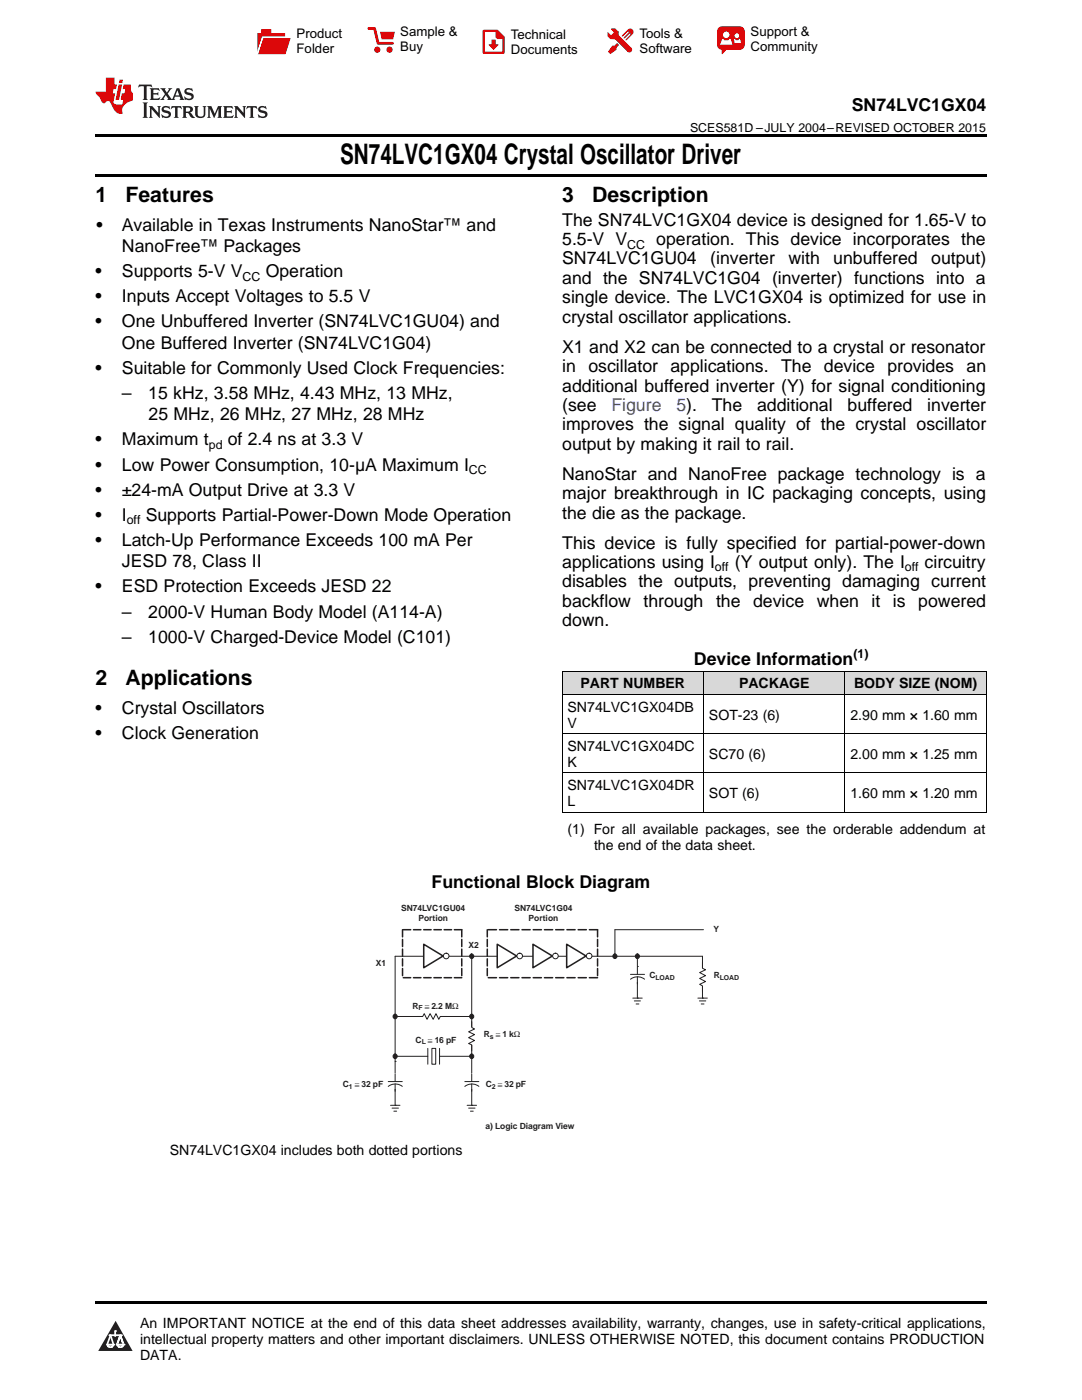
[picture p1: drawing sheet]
<svg xmlns="http://www.w3.org/2000/svg" width="216mm" height="279mm" viewBox="0 0 216 279" stroke-linecap="round" stroke-linejoin="round" font-family="sans-serif">
<defs><g id="words">
<text font-size="5.6" x="67.9" y="32.8">SN74LVC1GX04 Crystal Oscillator Driver</text>
<g font-size="4.2">
<text x="19" y="40.4">1</text>
<text x="25" y="40.4">Features</text>
<text x="112.2" y="40.4">3</text>
<text x="118.2" y="40.4">Description</text>
<text x="19" y="136.8">2</text>
<text x="25" y="136.8">Applications</text>
</g>
<g font-size="3.5">
<text x="170" y="22.2">SN74LVC1GX04</text>
<text x="19.2" y="46.1">•</text>
<text x="24.3" y="46.1">Available in Texas Instruments NanoStar™ and</text>
<text x="112.2" y="45">The SN74LVC1GX04 device is designed for 1.65-V to</text>
<text x="24.3" y="50.3">NanoFree™ Packages</text>
<text x="112.2" y="48.9">5.5-V V</text>
<text x="112.2" y="52.8">SN74LVC1GU04</text>
<text x="131" y="48.9">operation. This device incorporates the</text>
<text x="141.7" y="52.8">(inverter</text>
<text x="157.3" y="52.8">with</text>
<text x="166.3" y="52.8">unbuffered</text>
<text x="185.8" y="52.8">output)</text>
<text x="19" y="55.3">•</text>
<text x="24.3" y="55.3">Supports 5-V V</text>
<text x="53" y="55.3">Operation</text>
<text x="112.2" y="56.7">and the SN74LVC1G04 (inverter) functions into a</text>
<text x="19" y="60.3">•</text>
<text x="19" y="65.3">•</text>
<text x="24.3" y="60.3">Inputs Accept Voltages to 5.5 V</text>
<text x="24.3" y="65.3">One Unbuffered Inverter (SN74LVC1GU04) and</text>
<text x="112.2" y="60.5">single device. The LVC1GX04 is optimized for use in</text>
<text x="112.2" y="64.4">crystal oscillator applications.</text>
<text x="24.3" y="69.6">One Buffered Inverter (SN74LVC1G04)</text>
<text x="112.2" y="70.4">X1 and X2 can be connected to a crystal or resonator</text>
<text x="19" y="74.6">•</text>
<text x="24.3" y="74.6">Suitable for Commonly Used Clock Frequencies:</text>
<text x="112.2" y="74.3">in oscillator</text>
<text x="133.8" y="74.3">applications. The device provides</text>
<text x="192.9" y="74.3">an</text>
<text x="24.3" y="79.7">–</text>
<text x="29.6" y="79.7">15 kHz, 3.58 MHz, 4.43 MHz, 13 MHz,</text>
<text x="29.6" y="83.9">25 MHz, 26 MHz, 27 MHz, 28 MHz</text>
<text x="112.2" y="78.1">additional buffered inverter (Y) for signal conditioning</text>
<text x="112.2" y="82">(see</text>
<text x="142" y="82">The</text>
<text x="151.1" y="82">additional</text>
<text x="169.1" y="82">buffered</text>
<text x="185" y="82">inverter</text>
<text x="19" y="88.9">•</text>
<text x="24.3" y="88.9">Maximum t</text>
<text x="45.4" y="88.9">of 2.4 ns at 3.3 V</text>
<text x="112.2" y="85.9">improves the signal quality of the crystal oscillator</text>
<text x="112.2" y="89.8">output by making it rail to rail.</text>
<text x="19" y="93.9">•</text>
<text x="24.3" y="93.9">Low Power Consumption, 10-μA Maximum I</text>
<text x="112.2" y="95.7">NanoStar and NanoFree package technology is a</text>
<text x="19" y="98.9">•</text>
<text x="24.3" y="98.9">±24-mA Output Drive at 3.3 V</text>
<text x="112.2" y="99.6">major breakthrough in IC packaging concepts, using</text>
<text x="19" y="103.9">•</text>
<text x="24.3" y="103.9">I</text>
<text x="29.1" y="103.9">Supports Partial-Power-Down Mode Operation</text>
<text x="112.2" y="103.5">the die as the package.</text>
<text x="19" y="108.9">•</text>
<text x="24.3" y="108.9">Latch-Up Performance Exceeds 100 mA Per</text>
<text x="24.3" y="113.2">JESD 78, Class II</text>
<text x="112.2" y="109.5">This device is fully specified for partial-power-down</text>
<text x="112.2" y="113.3">applications using I</text>
<text x="146.6" y="113.3">(Y output only). The I</text>
<text x="184.5" y="113.3">circuitry</text>
<text x="19" y="118.2">•</text>
<text x="24.3" y="118.2">ESD Protection Exceeds JESD 22</text>
<text x="112.2" y="117.2">disables the outputs, preventing damaging current</text>
<text x="24.3" y="123.3">–</text>
<text x="29.6" y="123.3">2000-V Human Body Model (A114-A)</text>
<text x="112.2" y="121.1">backflow</text>
<text x="112.2" y="125">down.</text>
<text x="128.4" y="121.1">through</text>
<text x="142.9" y="121.1">the</text>
<text x="150.3" y="121.1">device</text>
<text x="163" y="121.1">when</text>
<text x="173.9" y="121.1">it</text>
<text x="178.2" y="121.1">is</text>
<text x="183.2" y="121.1">powered</text>
<text x="24.3" y="128.3">–</text>
<text x="29.6" y="128.3">1000-V Charged-Device Model (C101)</text>
<text x="138.5" y="132.7">Device Information</text>
<text x="19" y="142.5">•</text>
<text x="24.3" y="142.5">Crystal Oscillators</text>
<text x="19" y="147.5">•</text>
<text x="24.3" y="147.5">Clock Generation</text>
<text x="86.1" y="177.3">Functional Block Diagram</text>
</g>
<g font-size="3.5" fill="#00f">
<text x="122" y="82">Figure</text>
<text x="135" y="82">5).</text>
</g>
<g font-size="2.8">
<text x="115.8" y="137.4">PART NUMBER</text>
<text x="147.5" y="137.4">PACKAGE</text>
<text x="170.4" y="137.4">BODY SIZE (NOM)</text>
<text x="113.2" y="142">SN74LVC1GX04DB</text>
<text x="141.5" y="143.6">SOT-23 (6)</text>
<text x="169.7" y="143.6">2.90 mm × 1.60 mm</text>
<text x="113.2" y="145.2">V</text>
<text x="113.2" y="149.9">SN74LVC1GX04DC</text>
<text x="113.2" y="153">K</text>
<text x="141.5" y="151.4">SC70 (6)</text>
<text x="169.7" y="151.4">2.00 mm × 1.25 mm</text>
<text x="113.2" y="157.7">SN74LVC1GX04DR</text>
<text x="113.2" y="160.9">L</text>
<text x="141.5" y="159.3">SOT (6)</text>
<text x="169.7" y="159.3">1.60 mm × 1.20 mm</text>
<text x="113.2" y="166.4">(1) For all available packages, see the orderable addendum at</text>
<text x="118.5" y="169.5">the end of the data sheet.</text>
<text x="33.9" y="230.4">SN74LVC1GX04 includes both dotted portions</text>
<text x="27.9" y="265">An IMPORTANT NOTICE at the end of this data sheet addresses availability, warranty, changes, use in safety-critical applications,</text>
<text x="27.9" y="268.2">intellectual property matters and other important disclaimers. UNLESS OTHERWISE NOTED, this document contains PRODUCTION</text>
<text x="27.9" y="271.4">DATA.</text>
</g>
<g font-size="2.6">
<text x="59.2" y="7.6">Product</text>
<text x="59.2" y="10.6">Folder</text>
<text x="79.9" y="7.3">Sample &amp;</text>
<text x="79.9" y="10.2">Buy</text>
<text x="101.9" y="7.8">Technical</text>
<text x="101.9" y="10.8">Documents</text>
<text x="127.6" y="7.6">Tools &amp;</text>
<text x="127.6" y="10.6">Software</text>
<text x="149.8" y="7.2">Support &amp;</text>
<text x="149.8" y="10.2">Community</text>
</g>
<g font-size="2.5">
<text x="137.7" y="26.3">SCES581D –JULY 2004–REVISED OCTOBER 2015</text>
<text x="125.2" y="49.6">CC</text>
<text x="48.4" y="56">CC</text>
<text x="41.7" y="89.6">pd</text>
<text x="93.6" y="94.6">CC</text>
<text x="25.3" y="104.6">off</text>
<text x="142.7" y="114.1">off</text>
<text x="180.6" y="114.1">off</text>
<text x="170.3" y="131.3">(1)</text>
</g>
<g font-size="1.7" fill="#231f20">
<text x="80" y="181.7">SN74LVC1GU04</text>
<text x="83.5" y="183.9">Portion</text>
<text x="102.6" y="181.7">SN74LVC1G04</text>
<text x="105.5" y="183.9">Portion</text>
<text x="142.4" y="186">Y</text>
<text x="93.5" y="189.3">X2</text>
<text x="75" y="192.7">X1</text>
<text x="129.6" y="195.2">C</text>
<text x="142.4" y="195.2">R</text>
<text x="82.3" y="201.3">R</text>
<text x="84.8" y="201.3">≅ 2.2 MΩ</text>
<text x="82.9" y="208.1">C</text>
<text x="85.4" y="208.1">≅ 16 pF</text>
<text x="96.5" y="207">R ≅ 1 kΩ</text>
<text x="68.4" y="217">C ≅ 32 pF</text>
<text x="96.9" y="217">C ≅ 32 pF</text>
<text x="96.9" y="225.3">a) Logic Diagram View</text>
</g>
<g font-size="1.4" fill="#231f20">
<text x="130.8" y="195.5">LOAD</text>
<text x="143.6" y="195.5">LOAD</text>
<text x="83.5" y="201.6">F</text>
<text x="84.1" y="208.4">L</text>
<text x="97.7" y="207.3">s</text>
<text x="69.6" y="217.3">1</text>
<text x="98.1" y="217.3">2</text>
</g>
</g></defs>
<g fill="#d8d8d8">
<path d="M112.2 134h28.2v4.6h-28.2z"/>
<path d="M140.4 134h28.2v4.6h-28.2z"/>
<path d="M168.6 134h28.2v4.6h-28.2z"/>
</g>
<path d="M23.1 263.6l3.4 6h-6.9z" fill="#231f20"/>
<path d="M21.4 268.3h1.2l-.3 .6h-.3a.55 .55 0 0 1-.6-.6z" fill-rule="evenodd" fill="#fff"/>
<path d="M21.4 268.3h1.2l-.3 .6h-.3a.55 .55 0 0 1-.6-.6z" fill="none" stroke="#231f20" stroke-width=".34"/>
<path d="M21.4 268.3l1.2 .1-.3 .5h-.5z" fill="none" stroke="#fff" stroke-width=".34"/>
<path d="M23 266.6h.1" fill="none" stroke="#fff" stroke-width=".34"/>
<path d="M23 265.6v1z" fill="#fff"/>
<path d="M23 265.6v1z" fill="none" stroke="#fff" stroke-width=".34"/>
<circle cx="23" cy="265.6" r=".17" fill="#fff"/>
<path d="M21.9 266.5h.1" fill="none" stroke="#fff" stroke-width=".34"/>
<path d="M21.9 266.5h2.3z" fill="#fff"/>
<path d="M21.9 266.5h2.3z" fill="none" stroke="#fff" stroke-width=".34"/>
<circle cx="24.2" cy="266.5" r=".17" fill="#fff"/>
<path d="M23.3 268.3h.1" fill="none" stroke="#fff" stroke-width=".34"/>
<path d="M24 266.5l-.7 1.8z" fill="#fff"/>
<path d="M24 266.5l-.7 1.8z" fill="none" stroke="#fff" stroke-width=".34"/>
<path d="M24 266.5l.7 1.8z" fill="#fff"/>
<path d="M24 266.5l.7 1.8z" fill="none" stroke="#fff" stroke-width=".34"/>
<path d="M24.6 268.3h.1" fill="none" stroke="#fff" stroke-width=".34"/>
<circle cx="21.4" cy="268.3" r=".17" fill="#fff"/>
<path d="M22.1 266.5l-.7 1.8z" fill="#fff"/>
<path d="M22.1 266.5l-.7 1.8z" fill="none" stroke="#fff" stroke-width=".34"/>
<path d="M22.1 266.5l.5 1.8z" fill="#fff"/>
<path d="M22.1 266.5l.5 1.8z" fill="none" stroke="#fff" stroke-width=".34"/>
<circle cx="22.6" cy="268.3" r=".17" fill="#fff"/>
<path d="M23.4 268.3h1.3a.65 .65 0 0 1-.7 .6 .65 .65 0 0 1-.6-.6z" fill-rule="evenodd" fill="#fff"/>
<path d="M23.4 268.3h1.3a.65 .65 0 0 1-.7 .6 .65 .65 0 0 1-.6-.6z" fill="none" stroke="#231f20" stroke-width=".34"/>
<path d="M23.4 268.3h1.3l-.4 .6h-.6z" fill="none" stroke="#fff" stroke-width=".34"/>
<path d="M23.3 268.3h.1" fill="none" stroke="#fff" stroke-width=".34"/>
<circle cx="24.7" cy="268.3" r=".17" fill="#fff"/>
<path d="M19 259.7h177.8v.5h-177.8z" fill="#000"/>
<path d="M78.8 190.8h61.4" fill="none" stroke="#231f20" stroke-width=".2"/>
<path d="M84.5 188.4l3.9 2.4-3.9 2.3z" fill="#fff"/>
<path d="M84.5 188.4l3.9 2.4-3.9 2.3z" fill="none" stroke="#231f20" stroke-width=".31"/>
<path d="M88.4 190.8h.1M89 190.8h.1" fill="none" stroke="#231f20" stroke-width=".2"/>
<circle cx="89" cy="190.8" r=".56" fill="#fff"/>
<circle cx="89" cy="190.8" r=".56" fill="none" stroke="#231f20" stroke-width=".2"/>
<path d="M99.2 188.4l3.9 2.4-3.9 2.3z" fill="#fff"/>
<path d="M99.2 188.4l3.9 2.4-3.9 2.3z" fill="none" stroke="#231f20" stroke-width=".31"/>
<path d="M103.1 190.8h.1M103.7 190.8h.1" fill="none" stroke="#231f20" stroke-width=".2"/>
<circle cx="103.7" cy="190.8" r=".56" fill="#fff"/>
<g fill="none" stroke="#231f20" stroke-width=".2">
<path d="M127.2 190.8v8.4M140.2 190.8v8.4"/>
<circle cx="103.7" cy="190.8" r=".56"/>
</g>
<path d="M119.2 185.5v9.6" fill="none" stroke="#231f20" stroke-width=".31" stroke-dasharray="1.4 .5"/>
<path d="M125.8 192.9h2.8v3.1h-2.8z" fill="#fff"/>
<path d="M125.8 194.5h2.8M127.2 192.9h.1M127.2 192.9v1.6M127.2 194.9v1.5M128.6 195.4a2.29 2.29 0 0 0-2.8 0" fill="none" stroke="#231f20" stroke-width=".2"/>
<path d="M139.6 193.2h1.2v3.5h-1.2z" fill="#fff"/>
<path d="M140.2 192.1v1.1l.6 .3-1.2 .6 1.2 .6-1.2 .6 1.2 .6-1.2 .5 .6 .3v1.2" fill="none" stroke="#231f20" stroke-width=".2"/>
<circle cx="127.1" cy="190.8" r=".44" fill="#231f20"/>
<g fill="none" stroke="#231f20" stroke-width=".2">
<path d="M127.2 190.8h.1"/>
<circle cx="127.1" cy="190.8" r=".44"/>
</g>
<circle cx="122.7" cy="190.8" r=".44" fill="#231f20"/>
<g fill="none" stroke="#231f20" stroke-width=".2">
<path d="M122.7 190.8h.1"/>
<circle cx="122.7" cy="190.8" r=".44"/>
</g>
<path d="M86.2 209.2h.7v3.2h-.7z" fill="#fff"/>
<path d="M78.8 210.8h6.6M85.4 209.2v3.2M86.2 209.2h.7v3.2h-.7zM87.7 209.2v3.2M87.7 210.8h6.4" fill="none" stroke="#231f20" stroke-width=".2"/>
<path d="M77.5 211.8h2.8v3.1h-2.8z" fill="#fff"/>
<path d="M78.8 211.8h.1" fill="none" stroke="#231f20" stroke-width=".2"/>
<path d="M92.7 211.8h2.9v3.1h-2.9z" fill="#fff"/>
<circle cx="94.1" cy="190.8" r=".44" fill="#231f20"/>
<g fill="none" stroke="#231f20" stroke-width=".2">
<path d="M94.1 190.8h.1"/>
<circle cx="94.1" cy="190.8" r=".44"/>
</g>
<circle cx="94.1" cy="202.8" r=".44" fill="#231f20"/>
<g fill="none" stroke="#231f20" stroke-width=".2">
<path d="M94.1 202.9h.1"/>
<circle cx="94.1" cy="202.8" r=".44"/>
</g>
<circle cx="94.1" cy="210.8" r=".44" fill="#231f20"/>
<g fill="none" stroke="#231f20" stroke-width=".2">
<path d="M94.1 210.8h.1"/>
<circle cx="94.1" cy="210.8" r=".44"/>
</g>
<circle cx="78.8" cy="202.8" r=".44" fill="#231f20"/>
<g fill="none" stroke="#231f20" stroke-width=".2">
<path d="M78.8 202.9h.1"/>
<circle cx="78.8" cy="202.8" r=".44"/>
</g>
<circle cx="78.8" cy="210.8" r=".44" fill="#231f20"/>
<g fill="none" stroke="#231f20" stroke-width=".2">
<path d="M78.8 190.8v29.8M78.8 210.8h.1M77.9 220.6h1.9M78.2 221.1h1.3M78.6 221.8h.5M78.8 220.6h.1"/>
<circle cx="78.8" cy="210.8" r=".44"/>
</g>
<path d="M77.5 214.3h2.8v3.1h-2.8z" fill="#fff"/>
<path d="M94.1 190.8v29.8M77.5 215.9h2.8M78.8 214.3v1.6M78.8 216.3v1.5M80.3 216.8a2.29 2.29 0 0 0-2.8 0M93.2 220.6h1.9M93.5 221.1h1.3M93.9 221.8h.5M94.1 220.6h.1" fill="none" stroke="#231f20" stroke-width=".2"/>
<path d="M92.7 214.3h2.9v3.1h-2.9z" fill="#fff"/>
<g fill="none" stroke="#231f20" stroke-width=".2">
<path d="M94.1 190.8h.1M126.3 199.2h1.8M126.6 199.8h1.2M127.2 199.2h.1M139.3 199.2h1.8M139.6 199.8h1.2M140.2 199.2h.1M78.8 202.9h15.3M92.7 215.9h2.9M94.1 214.3v1.6M94.1 216.3v1.5M95.6 216.8a2.29 2.29 0 0 0-2.9 0"/>
<path d="M126.9 200.4h.6M139.9 200.4h.6"/>
</g>
<path d="M84.3 202.3h3.6v1.2h-3.6z" fill="#fff"/>
<path d="M83.2 202.9h1.1l.4-.6 .5 1.1 .6-1.1 .6 1.1 .6-1.1 .6 1.1 .3-.5h1.1M89 202.9h.1" fill="none" stroke="#231f20" stroke-width=".2"/>
<path d="M93.6 205h1.1v3.5h-1.1z" fill="#fff"/>
<path d="M122.7 185.5h17.7M94.1 203.9v1.2l.6 .3-1.2 .5 1.2 .6-1.2 .6 1.2 .6-1.2 .6 .6 .2v1.2" fill="none" stroke="#231f20" stroke-width=".2"/>
<path d="M106.3 188.4l3.9 2.4-3.9 2.3z" fill="#fff"/>
<path d="M106.3 188.4l3.9 2.4-3.9 2.3z" fill="none" stroke="#231f20" stroke-width=".31"/>
<path d="M110.2 190.8h.1M110.8 190.8h.1" fill="none" stroke="#231f20" stroke-width=".2"/>
<circle cx="110.8" cy="190.8" r=".56" fill="#fff"/>
<circle cx="110.8" cy="190.8" r=".56" fill="none" stroke="#231f20" stroke-width=".2"/>
<path d="M113.1 188.4l3.8 2.4-3.8 2.3z" fill="#fff"/>
<path d="M113.1 188.4l3.8 2.4-3.8 2.3z" fill="none" stroke="#231f20" stroke-width=".31"/>
<path d="M116.9 190.8h.1M117.6 190.8h.1" fill="none" stroke="#231f20" stroke-width=".2"/>
<circle cx="117.6" cy="190.8" r=".56" fill="#fff"/>
<g fill="none" stroke="#231f20" stroke-width=".2">
<path d="M122.7 185.5v5.3"/>
<circle cx="117.6" cy="190.8" r=".56"/>
</g>
<path d="M119.2 185.5h-22M119.2 195.1h-22" fill="none" stroke="#231f20" stroke-width=".31" stroke-dasharray="1.6 .6"/>
<path d="M80.3 185.5v9.6M92.1 185.5v9.6M97.2 185.5v9.6" fill="none" stroke="#231f20" stroke-width=".31" stroke-dasharray="1.4 .5"/>
<path d="M92.1 185.5h-11.8M92.1 195.1h-11.8" fill="none" stroke="#231f20" stroke-width=".31" stroke-dasharray="1.5 .6"/>
<path d="M19 34.8h177.8v.5h-177.8zM19 26.8h177.8v.6h-177.8zM112.2 162.1h.1zM168.5 162.1h.1zM196.7 162.1h.1z" fill="#000"/>
<path d="M112.2 138.6h84.6M112.2 133.9h84.6M112.2 133.9v28.2M140.4 133.9v28.2M168.6 133.9v28.2M196.8 133.9v28.2M112.2 154.3h84.6M112.2 146.4h84.6M112.2 162.1h84.6" fill="none" stroke="#000" stroke-width=".2"/>
<path d="M27.7 16.9l-.1 .6 .6-.3h.5v.2v2.2l-.2 .4h1l-.2-.4v-2.2v-.2h.5l.6 .3-.2-.6zM29.9 17.6l.2 .4v1.6l-.2 .4h1.9l.1-.6a1.09 1.09 0 0 1-1.3 .1v-.6h.6l.4 .2v-.7l-.2 .2h-.8v-.6l.2-.1a1.01 1.01 0 0 1 1 .3l-.1-.6zM32 17.6l.9 1.2-1 1.2h.9l-.2-.3 .5-.7 .5 .7-.3 .3h1.7l-.2-.3 .1-.4h1l.1 .4-.2 .3h1l-.3-.4-.7-2h-.5l-1 2.2-.8-1.1 .9-1.1h-.9l.2 .2-.4 .7-.4-.7 .2-.2zM35.4 18l.4 1h-.8zM37 17.7a.66 .66 0 0 0-.2 .8 .66 .66 0 0 0 .6 .4l.7 .2 .1 .2a.8 .8 0 0 1-.7 .4 .8 .8 0 0 1-.7-.5l.1 .8 .2-.2a.94 .94 0 0 0 1.1 .1 .94 .94 0 0 0 .4-.9 1.48 1.48 0 0 0-1.3-.6v-.4a1.1 1.1 0 0 1 1.2 .2l-.2-.6-.2 .1-.5-.1zM28.5 20.4l.2 .4v2.3l-.2 .4h1l-.2-.4v-2.3l.2-.4zM29.7 21.2l.2 .4v1.5l-.2 .4h.8l-.3-.4 .1-1.3 1.6 1.8v-2l.2-.4h-.7l.2 .2v1.1l-1.2-1.3zM32.5 21.3a.66 .66 0 0 0-.2 .8 .66 .66 0 0 0 .6 .4l.6 .2 .2 .2a.8 .8 0 0 1-.8 .4 .8 .8 0 0 1-.7-.5l.2 .7 .2-.1a.94 .94 0 0 0 1 .1 .94 .94 0 0 0 .5-1 1.47 1.47 0 0 0-1.3-.6l-.1-.3a1.1 1.1 0 0 1 1.3 .2l-.2-.6-.2 .1-.5-.2zM34.3 21.2l-.2 .6a.64 .64 0 0 1 .8-.3v1.6l-.2 .4h1l-.3-.4 .1-1.6a.66 .66 0 0 1 .8 .3l-.2-.6zM36.3 21.2l.3 .4v1.5l-.3 .4h1l-.2-.2v-.7h.5l.1 .1a.8 .8 0 0 0 1.2 .7l-1-1a.62 .62 0 0 0 .6-.5 .62 .62 0 0 0-.6-.7zM37.1 21.5h.1a.48 .48 0 0 1 .6 0 .48 .48 0 0 1 .1 .6l-.2 .1-.6 .1zM38.7 21.2l.2 .2a2.29 2.29 0 0 0 .4 2 1.05 1.05 0 0 0 1.7-.7v-1.3l.2-.2h-.8l.2 .4v1.1a.61 .61 0 0 1-.6 .6 .61 .61 0 0 1-.6-.6v-1.1l.3-.4zM41.3 21.2l.3 .4v1.5l-.3 .4h.8l-.2-.4v-1.4l.8 1.9 .9-1.9v1.4l-.2 .4h.9l-.2-.4v-1.5l.2-.4h-.8l-.7 1.5-.6-1.5zM44.5 21.2l.2 .4v1.5l-.2 .4h1.9l.2-.6a1.1 1.1 0 0 1-1.4 .2v-.7h.6l.4 .2v-.6l-.2 .1-.8 .1v-.6l.2-.1a1.02 1.02 0 0 1 1.1 .2l-.2-.5zM46.7 21.2l.2 .4v1.5l-.2 .4h.8l-.3-.4 .1-1.3 1.6 1.8v-2l.2-.4h-.7l.2 .2v1.1l-1.2-1.3zM49.3 21.2l-.1 .6a.64 .64 0 0 1 .8-.3v1.6l-.3 .4h1l-.2-.4v-1.6a.66 .66 0 0 1 .8 .3l-.1-.6zM51.7 21.3a.66 .66 0 0 0-.2 .7 .66 .66 0 0 0 .7 .5l.6 .2 .1 .2a.8 .8 0 0 1-.7 .4 .8 .8 0 0 1-.7-.5l.1 .7 .2-.1a.94 .94 0 0 0 1.1 .1 .94 .94 0 0 0 .4-1 1.48 1.48 0 0 0-1.2-.6l-.1-.3a1.1 1.1 0 0 1 1.2 .2l-.2-.6-.1 .1-.6-.2z" fill="#231f20"/>
<path d="M21.1 15.5v2.8h-2v.4l.9 .9a.96 .96 0 0 0 1 1 .59 .59 0 0 1 .5-.4 .59 .59 0 0 1 .5 .3l.4 .8a1.61 1.61 0 0 0 2.1 1.3 1.63 1.63 0 0 1 1.1-2.2l.9-.3v-1.5a1.6 1.6 0 0 1-.4-1.7h-1.4l-.2 .9h.5l-.2 .8h-.5l-.2 1v.3h.5l-.2 .9h-.7a.74 .74 0 0 1-1-.6l.3-1.6h-.5l.2-.8h.5l.1-.9h-.4v-1.4zM23.7 16.9l-.7 3h.8l.6-3zM23.8 15.9l-.1 .7h.7l.2-.7z" fill="#ee1d23"/>
<g fill="#d60000">
<path d="M52.1 5.8h2v.8h2.8v4.2h-5.5v-4.2h.7z" fill-rule="evenodd"/>
<path d="M52.4 7.5h5.6l-1 3.3h-5.6z" fill-rule="evenodd"/>
</g>
<path d="M52.4 7.4h5.7l-.1 .1h-5.5l-1.1 3.3z" fill-rule="evenodd" fill="#fff"/>
<path d="M52.4 7.4h5.7l-.1 .1h-5.5l-1.1 3.3z" fill="none" stroke="#fff" stroke-width=".2"/>
<path d="M73.6 5.7h1.1l.7 2.9h2.9" fill="none" stroke="#d60000" stroke-width=".55"/>
<g fill="#d60000">
<path d="M75.8 6.3h3l-.4 1.6h-2.2z" fill-rule="evenodd"/>
<circle cx="75.3" cy="9.9" r=".62"/>
<circle cx="77.7" cy="9.9" r=".62"/>
</g>
<path d="M96.5 6.2h2.7l1.3 1.2v3.1h-4z" fill="none" stroke="#d60000" stroke-width=".44"/>
<g fill="#d60000">
<path d="M98.1 7.9h.8v1h.5l-.9 1.1-1-1v-.1h.6z" fill-rule="evenodd"/>
<path d="M98.9 6.2h.3l1.3 1.2v.4h-1.3l-.3-.4z" fill-rule="evenodd"/>
<path d="M121.9 5.7h.8l.7 .6 .1 .7 2.5 2.5-.8 .8-2.3-2.3-1.1-.2-.6-.6v-.8l.7 .6 .5-.4v-.2l-.5-.5z" fill-rule="evenodd"/>
<path d="M122.2 9.1h.4l.5-.5 .4 .4-.5 .5v.4l-1.2 .9-.5-.5z" fill-rule="evenodd"/>
<path d="M125.3 5.9a.67 .67 0 0 1 .9 0 .67 .67 0 0 1 0 .9z" fill-rule="evenodd"/>
<path d="M125.3 5.9l.9 .9-1.2 1.2h-.2v-.2l1-.9v-.2h-.2l-.9 1h-.2v-.2l.9-1 .1-.2h-.3l-.9 1h-.2v-.2z" fill-rule="evenodd"/>
<circle cx="125.6" cy="9.9" r=".54"/>
</g>
<path d="M123.3 6.3v.7" fill="none" stroke="#d60000" stroke-width=".2"/>
<g fill="#d60000">
<path d="M143.4 5.5l.6-.2h3.6a.95 .95 0 0 1 1 .9v2.8a.95 .95 0 0 1-1 .9h-3.6a.95 .95 0 0 1-.9-.9v-2.8z" fill-rule="evenodd"/>
<path d="M144 9.9h.9l-.7 .9h-.2z" fill-rule="evenodd"/>
</g>
<g fill="#fff">
<path d="M146.6 8.6h1.3z"/>
<path d="M144.1 7.8h.3l.1 .2h.8l.2-.2h.3l.4 1.1h-2.5z" fill-rule="evenodd"/>
<path d="M146.4 7.8h.3l.1 .2h.5l.2-.2h.2l.2 .8h-1.3z" fill-rule="evenodd"/>
<circle cx="144.9" cy="6.9" r=".65"/>
<circle cx="147" cy="7.1" r=".48"/>
</g>
<use href="#words"/>
</svg>
